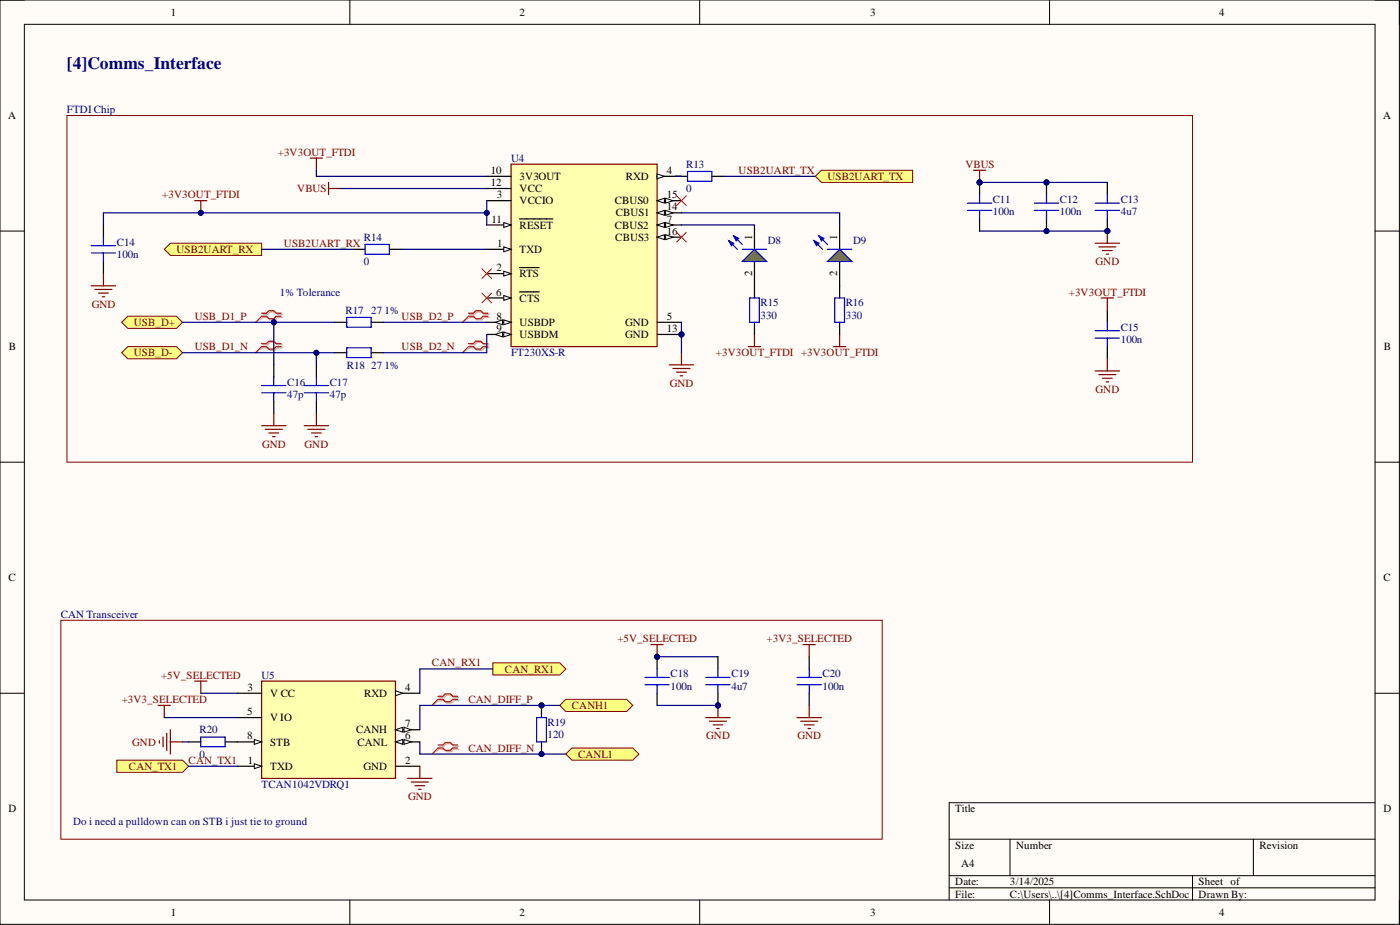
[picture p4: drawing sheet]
<svg xmlns="http://www.w3.org/2000/svg" width="292mm" height="193mm" viewBox="0 0 292 193" stroke-linecap="round" stroke-linejoin="round" font-family="sans-serif">
<defs><g id="words">
<text font-size="3.6" fill="#000080" x="14" y="14.5">[4]Comms_Interface</text>
<g font-size="2.3">
<text x="35.6" y="3.3">1</text>
<text x="108.4" y="3.3">2</text>
<text x="181.5" y="3.3">3</text>
<text x="254.4" y="3.3">4</text>
<text x="1.7" y="24.9">A</text>
<text x="288.6" y="24.9">A</text>
<text x="102.4" y="36.3">10</text>
<text x="102.4" y="38.8">12</text>
<text x="103.7" y="41.4">3</text>
<text x="108.4" y="37.6">3V3OUT</text>
<text x="108.4" y="40.1">VCC</text>
<text x="130.6" y="37.6">RXD</text>
<text x="139.1" y="41.4">15</text>
<text x="139.1" y="36.3">4</text>
<text x="102.6" y="46.4">11</text>
<text x="108.4" y="42.6">VCCIO</text>
<text x="108.4" y="47.7">RESET</text>
<text x="128.3" y="42.6">CBUS0</text>
<text x="128.3" y="47.7">CBUS2</text>
<text x="128.5" y="45.2">CBUS1</text>
<text x="139.1" y="43.9">14</text>
<text x="139.1" y="46.4">7</text>
<text x="103.8" y="51.5">1</text>
<text x="108.4" y="52.8">TXD</text>
<text x="128.4" y="50.2">CBUS3</text>
<text x="139.1" y="49">16</text>
<text x="156.9" y="50" transform="rotate(-90 156.9 50)">1</text>
<text x="174.7" y="50" transform="rotate(-90 174.7 50)">1</text>
<text x="103.6" y="56.6">2</text>
<text x="108.4" y="57.8">RTS</text>
<text x="156.9" y="57.6" transform="rotate(-90 156.9 57.6)">2</text>
<text x="174.7" y="57.6" transform="rotate(-90 174.7 57.6)">2</text>
<text x="103.5" y="61.7">6</text>
<text x="108.4" y="62.9">CTS</text>
<text x="103.6" y="69.3">9</text>
<text x="103.6" y="66.7">8</text>
<text x="108.4" y="70.5">USBDM</text>
<text x="108.4" y="68">USBDP</text>
<text x="130.4" y="68">GND</text>
<text x="130.4" y="70.5">GND</text>
<text x="139.1" y="66.7">5</text>
<text x="139.1" y="69.3">13</text>
<text x="1.9" y="73.1">B</text>
<text x="288.8" y="73.1">B</text>
<text x="1.8" y="121.3">C</text>
<text x="288.7" y="121.3">C</text>
<text x="51.5" y="149.2">5</text>
<text x="51.6" y="144.1">3</text>
<text x="56.4" y="145.4">V CC</text>
<text x="76" y="145.4">RXD</text>
<text x="84.5" y="144.1">4</text>
<text x="51.5" y="154.3">8</text>
<text x="56.4" y="155.5">STB</text>
<text x="56.4" y="150.5">V IO</text>
<text x="74.3" y="153">CANH</text>
<text x="74.6" y="155.5">CANL</text>
<text x="84.5" y="151.7">7</text>
<text x="84.5" y="154.3">6</text>
<text x="51.7" y="159.3">1</text>
<text x="56.4" y="160.6">TXD</text>
<text x="75.8" y="160.6">GND</text>
<text x="84.5" y="159.3">2</text>
<text x="1.8" y="169.5">D</text>
<text x="199.3" y="169.5">Title</text>
<text x="288.7" y="169.5">D</text>
<text x="199.3" y="177.1">Size</text>
<text x="212" y="177.1">Number</text>
<text x="262.8" y="177.1">Revision</text>
<text x="199.3" y="184.7">Date:</text>
<text x="200.6" y="180.9">A4</text>
<text x="210.7" y="184.7">3/14/2025</text>
<text x="250.1" y="184.7">Sheet of</text>
<text x="35.6" y="191.1">1</text>
<text x="108.4" y="191.1">2</text>
<text x="181.5" y="191.1">3</text>
<text x="199.3" y="187.2">File:</text>
<text x="210.7" y="187.2">C:\Users\..\[4]Comms_Interface.SchDoc</text>
<text x="250.1" y="187.2">Drawn By:</text>
<text x="254.4" y="191.1">4</text>
</g>
<g font-size="2.3" fill="#000080">
<text x="14" y="23.6">FTDI Chip</text>
<text x="106.6" y="33.7">U4</text>
<text x="143.2" y="35">R13</text>
<text x="143.2" y="40.1">0</text>
<text x="207.2" y="42.4">C11</text>
<text x="207.2" y="44.9">100n</text>
<text x="221.1" y="42.4">C12</text>
<text x="221.1" y="44.9">100n</text>
<text x="233.8" y="42.4">C13</text>
<text x="233.8" y="44.9">4u7</text>
<text x="24.4" y="51.3">C14</text>
<text x="24.4" y="53.8">100n</text>
<text x="75.9" y="50.2">R14</text>
<text x="160.2" y="51">D8</text>
<text x="178" y="51">D9</text>
<text x="75.9" y="55.3">0</text>
<text x="58.4" y="61.7">1% Tolerance</text>
<text x="72.1" y="65.5">R17</text>
<text x="77.4" y="65.5">27</text>
<text x="80.2" y="65.5">1%</text>
<text x="158.7" y="63.9">R15</text>
<text x="176.5" y="63.9">R16</text>
<text x="158.7" y="66.5">330</text>
<text x="176.5" y="66.5">330</text>
<text x="233.8" y="69">C15</text>
<text x="233.8" y="71.5">100n</text>
<text x="72.4" y="76.9">R18</text>
<text x="77.4" y="76.9">27</text>
<text x="80.2" y="76.9">1%</text>
<text x="106.6" y="74.3">FT230XS-R</text>
<text x="59.9" y="80.4">C16</text>
<text x="59.9" y="83">47p</text>
<text x="68.8" y="80.4">C17</text>
<text x="68.8" y="83">47p</text>
<text x="12.7" y="128.9">CAN Transceiver</text>
<text x="54.6" y="141.6">U5</text>
<text x="139.9" y="141.3">C18</text>
<text x="139.9" y="143.9">100n</text>
<text x="152.6" y="141.3">C19</text>
<text x="152.6" y="143.9">4u7</text>
<text x="171.6" y="141.3">C20</text>
<text x="171.6" y="143.9">100n</text>
<text x="41.6" y="153">R20</text>
<text x="114.3" y="151.5">R19</text>
<text x="114.3" y="154">120</text>
<text x="41.6" y="158.1">0</text>
<text x="54.6" y="164.4">TCAN1042VDRQ1</text>
<text x="15.2" y="172">Do i need a pulldown can on STB i just tie to ground</text>
</g>
<g font-size="2.3" fill="#800000">
<text x="58" y="32.5">+3V3OUT_FTDI</text>
<text x="201.4" y="35">VBUS</text>
<text x="33.9" y="41.4">+3V3OUT_FTDI</text>
<text x="62" y="40.1">VBUS</text>
<text x="154.1" y="36.3">USB2UART_TX</text>
<text x="172.6" y="37.6">USB2UART_TX</text>
<text x="36.8" y="52.8">USB2UART_RX</text>
<text x="59.2" y="51.5">USB2UART_RX</text>
<text x="228.6" y="55.3">GND</text>
<text x="19.1" y="64.2">GND</text>
<text x="223" y="61.7">+3V3OUT_FTDI</text>
<text x="27.9" y="68">USB_D+</text>
<text x="40.6" y="66.7">USB_D1_P</text>
<text x="83.8" y="66.7">USB_D2_P</text>
<text x="27.9" y="74.3">USB_D-</text>
<text x="40.6" y="73.1">USB_D1_N</text>
<text x="83.8" y="73.1">USB_D2_N</text>
<text x="149.4" y="74.3">+3V3OUT_FTDI</text>
<text x="167.1" y="74.3">+3V3OUT_FTDI</text>
<text x="139.7" y="80.7">GND</text>
<text x="228.6" y="82">GND</text>
<text x="54.7" y="93.4">GND</text>
<text x="63.6" y="93.4">GND</text>
<text x="128.8" y="134">+5V_SELECTED</text>
<text x="160" y="134">+3V3_SELECTED</text>
<text x="33.6" y="141.6">+5V_SELECTED</text>
<text x="90.1" y="139">CAN_RX1</text>
<text x="105.4" y="140.3">CAN_RX1</text>
<text x="25.4" y="146.7">+3V3_SELECTED</text>
<text x="97.7" y="146.7">CAN_DIFF_P</text>
<text x="119.3" y="147.9">CANH1</text>
<text x="27.6" y="155.5">GND</text>
<text x="147.3" y="154.3">GND</text>
<text x="166.4" y="154.3">GND</text>
<text x="26.9" y="160.6">CAN_TX1</text>
<text x="39.4" y="159.3">CAN_TX1</text>
<text x="97.7" y="156.8">CAN_DIFF_N</text>
<text x="120.6" y="158.1">CANL1</text>
<text x="85.1" y="167">GND</text>
</g>
</g></defs>
<path d="M0 0h292v192.8h-292z" fill-rule="evenodd" fill="#fffcf8"/>
<path d="M0 0h292v192.8h-292z" fill="none" stroke="#000" stroke-width=".21"/>
<path d="M5.1 5.1h281.8v182.7h-281.8z" fill-rule="evenodd" fill="#fffcf8"/>
<g fill="none" stroke="#000" stroke-width=".21">
<path d="M0 0h5.1M73 0v5.1M146 0v5.1M219 0v5.1M286.9 0h5.1v5.1M5.1 5.1h281.8v182.7h-281.8zM0 48.2h5.1M286.9 48.2h5.1M0 96.4h5.1M286.9 96.4h5.1M0 144.6h5.1M286.9 144.6h5.1"/>
<path d="M198 175.1h88.9M210.7 175.1v7.6M261.5 175.1v7.6M286.9 167.5h-88.9v20.3M73 187.8v5M146 187.8v5M198 182.7h88.9M198 185.2h88.9M219 187.8v5M248.8 182.7v5.1M292 187.8v5"/>
</g>
<circle cx="142.2" cy="69.8" r=".51" fill="#000080"/>
<circle cx="142.2" cy="69.8" r=".51" fill="none" stroke="#000080" stroke-width=".21"/>
<path d="M106.6 34.3h30.5v38h-30.5z" fill-rule="evenodd" fill="#ffffb0"/>
<path d="M106.6 34.3h30.5v38h-30.5z" fill="none" stroke="#800000" stroke-width=".25"/>
<path d="M101.6 36.8h5M101.6 39.3h5M101.6 41.9h5M137.1 41.9h5.1" fill="none" stroke="#000" stroke-width=".25"/>
<path d="M137.1 41.9l1.5-.5v1z" fill="#f8fcff"/>
<path d="M137.1 41.9l1.5-.5v1z" fill="none" stroke="#000" stroke-width=".21"/>
<path d="M138.9 41.4l1.5 .5-1.5 .5z" fill="#f8fcff"/>
<path d="M138.9 41.4l1.5 .5-1.5 .5z" fill="none" stroke="#000" stroke-width=".21"/>
<path d="M137.1 44.4h5.1" fill="none" stroke="#000" stroke-width=".25"/>
<path d="M137.1 44.4l1.5-.5v1z" fill="#f8fcff"/>
<path d="M137.1 44.4l1.5-.5v1z" fill="none" stroke="#000" stroke-width=".21"/>
<path d="M138.9 43.9l1.5 .5-1.5 .5z" fill="#f8fcff"/>
<path d="M138.9 43.9l1.5 .5-1.5 .5z" fill="none" stroke="#000" stroke-width=".21"/>
<path d="M137.1 46.9h5.1" fill="none" stroke="#000" stroke-width=".25"/>
<path d="M137.1 46.9l1.5-.5v1z" fill="#f8fcff"/>
<path d="M137.1 46.9l1.5-.5v1z" fill="none" stroke="#000" stroke-width=".21"/>
<path d="M138.9 46.4l1.5 .5-1.5 .5z" fill="#f8fcff"/>
<path d="M138.9 46.4l1.5 .5-1.5 .5z" fill="none" stroke="#000" stroke-width=".21"/>
<path d="M137.1 49.5h5.1" fill="none" stroke="#000" stroke-width=".25"/>
<path d="M137.1 49.5l1.5-.5v1z" fill="#f8fcff"/>
<path d="M137.1 49.5l1.5-.5v1z" fill="none" stroke="#000" stroke-width=".21"/>
<path d="M138.9 49l1.5 .5-1.5 .5z" fill="#f8fcff"/>
<path d="M138.9 49l1.5 .5-1.5 .5z" fill="none" stroke="#000" stroke-width=".21"/>
<path d="M101.6 62.2h5" fill="none" stroke="#000" stroke-width=".25"/>
<path d="M105.1 61.7l1.5 .5-1.5 .5z" fill="#f8fcff"/>
<path d="M105.1 61.7l1.5 .5-1.5 .5z" fill="none" stroke="#000" stroke-width=".21"/>
<path d="M101.6 46.9h5M108.4 60.9h4.1" fill="none" stroke="#000" stroke-width=".25"/>
<path d="M105.1 46.4l1.5 .5-1.5 .5z" fill="#f8fcff"/>
<path d="M105.1 46.4l1.5 .5-1.5 .5z" fill="none" stroke="#000" stroke-width=".21"/>
<path d="M101.6 57.1h5M108.4 45.7h7" fill="none" stroke="#000" stroke-width=".25"/>
<path d="M105.1 56.6l1.5 .5-1.5 .5z" fill="#f8fcff"/>
<path d="M105.1 56.6l1.5 .5-1.5 .5z" fill="none" stroke="#000" stroke-width=".21"/>
<path d="M137.1 36.8h5.1M108.4 55.8h4.1" fill="none" stroke="#000" stroke-width=".25"/>
<path d="M137.1 36.3l1.5 .5-1.5 .5z" fill="#f8fcff"/>
<path d="M137.1 36.3l1.5 .5-1.5 .5z" fill="none" stroke="#000" stroke-width=".21"/>
<path d="M101.6 52h5" fill="none" stroke="#000" stroke-width=".25"/>
<path d="M105.1 51.5l1.5 .5-1.5 .5z" fill="#f8fcff"/>
<path d="M105.1 51.5l1.5 .5-1.5 .5z" fill="none" stroke="#000" stroke-width=".21"/>
<path d="M101.6 69.8h5" fill="none" stroke="#000" stroke-width=".25"/>
<path d="M105.1 69.3l1.5 .5-1.5 .5z" fill="#f8fcff"/>
<path d="M105.1 69.3l1.5 .5-1.5 .5z" fill="none" stroke="#000" stroke-width=".21"/>
<path d="M103.3 69.8l1.6-.5v1z" fill="#f8fcff"/>
<path d="M103.3 69.8l1.6-.5v1z" fill="none" stroke="#000" stroke-width=".21"/>
<path d="M101.6 67.2h5" fill="none" stroke="#000" stroke-width=".25"/>
<path d="M105.1 66.7l1.5 .5-1.5 .5z" fill="#f8fcff"/>
<path d="M105.1 66.7l1.5 .5-1.5 .5z" fill="none" stroke="#000" stroke-width=".21"/>
<path d="M103.3 67.2l1.6-.5v1z" fill="#f8fcff"/>
<path d="M103.3 67.2l1.6-.5v1z" fill="none" stroke="#000" stroke-width=".21"/>
<path d="M137.1 67.2h5.1M137.1 69.8h5.1" fill="none" stroke="#000" stroke-width=".25"/>
<circle cx="142.2" cy="69.8" r=".51" fill="#000080"/>
<circle cx="142.2" cy="69.8" r=".51" fill="none" stroke="#000080" stroke-width=".21"/>
<path d="M68.6 38.1v2.5M68.6 39.3h2.5M19 59.6h5.1M21.6 57.1v2.5M19.8 60.4h3.6M20.6 61.1h2M21.3 61.9h.5" fill="none" stroke="#800000" stroke-width=".25"/>
<path d="M14 24.1h234.8v72.3h-234.8z" fill="none" stroke="#800000" stroke-width=".21"/>
<path d="M175.2 46.9v5.1M175.2 54.6v5" fill="none" stroke="#000" stroke-width=".25"/>
<path d="M172.6 54.6l2.6-2.6 2.5 2.6z" fill="#0f0"/>
<path d="M169.9 50.2l1.7 1.8M170.9 49.2l1.7 1.8M172.6 54.6l2.6-2.6 2.5 2.6z" fill="none" stroke="#00f" stroke-width=".25"/>
<path d="M170.9 49.2l1 .5-.5 .5z" fill="#00f"/>
<path d="M170.9 49.2l1 .5-.5 .5z" fill="none" stroke="#00f" stroke-width=".25"/>
<path d="M169.9 50.2l1 .5-.5 .6z" fill="#00f"/>
<path d="M169.9 50.2l1 .5-.5 .6zM172.6 52h5.1" fill="none" stroke="#00f" stroke-width=".25"/>
<path d="M157.4 46.9v5.1M157.4 54.6v5" fill="none" stroke="#000" stroke-width=".25"/>
<path d="M154.9 54.6l2.5-2.6 2.6 2.6z" fill="#0f0"/>
<path d="M152.1 50.2l1.8 1.8M153.1 49.2l1.8 1.8M154.9 54.6l2.5-2.6 2.6 2.6z" fill="none" stroke="#00f" stroke-width=".25"/>
<path d="M153.1 49.2l1 .5-.5 .5z" fill="#00f"/>
<path d="M153.1 49.2l1 .5-.5 .5z" fill="none" stroke="#00f" stroke-width=".25"/>
<path d="M152.1 50.2l1 .5-.5 .6z" fill="#00f"/>
<path d="M152.1 50.2l1 .5-.5 .6zM154.9 52h5.1" fill="none" stroke="#00f" stroke-width=".25"/>
<path d="M100.5 56.1l2.1 2M102.6 56.1l-2.1 2M141.2 40.8l2 2.1M141.2 48.5l2 2M143.2 40.8l-2 2.1M143.2 48.5l-2 2M100.5 61.1l2.1 2.1M102.6 61.1l-2.1 2.1" fill="none" stroke="#f00" stroke-width=".21"/>
<path d="M139.6 76.1h5.1M140.4 76.9h3.6M141.2 77.6h2M141.9 78.4h.5M142.2 73.6v2.5" fill="none" stroke="#800000" stroke-width=".25"/>
<path d="M170.1 36.8l1.3-1.3h19v2.6h-19z" fill-rule="evenodd" fill="#ffff80"/>
<path d="M170.1 36.8l1.3-1.3h19v2.6h-19z" fill="none" stroke="#800000" stroke-width=".21"/>
<path d="M34.3 52l1.2-1.3h19.1v2.6h-19.1z" fill-rule="evenodd" fill="#ffff80"/>
<path d="M34.3 52l1.2-1.3h19.1v2.6h-19.1z" fill="none" stroke="#800000" stroke-width=".21"/>
<path d="M25.4 67.2l1.3-1.2h10.1l1.3 1.2-1.3 1.3h-10.1z" fill-rule="evenodd" fill="#ffff80"/>
<path d="M25.4 67.2l1.3-1.2h10.1l1.3 1.2-1.3 1.3h-10.1z" fill="none" stroke="#800000" stroke-width=".21"/>
<path d="M25.4 73.6l1.3-1.3h10.1l1.3 1.3-1.3 1.2h-10.1z" fill-rule="evenodd" fill="#ffff80"/>
<path d="M25.4 73.6l1.3-1.3h10.1l1.3 1.3-1.3 1.2h-10.1z" fill="none" stroke="#800000" stroke-width=".21"/>
<path d="M69.8 67.2h2.6M69.8 73.6h2.6M77.4 67.2h2.6M77.4 73.6h2.6" fill="none" stroke="#000" stroke-width=".25"/>
<path d="M72.4 66.2h5v2.1h-5zM72.4 72.6h5v2h-5z" fill="none" stroke="#00f" stroke-width=".25"/>
<path d="M54.6 142.1h27.9v20.3h-27.9z" fill-rule="evenodd" fill="#ffffb0"/>
<path d="M54.6 142.1h27.9v20.3h-27.9z" fill="none" stroke="#800000" stroke-width=".25"/>
<path d="M49.5 154.8h5.1" fill="none" stroke="#000" stroke-width=".25"/>
<path d="M53.1 154.3l1.5 .5-1.5 .5z" fill="#f8fcff"/>
<path d="M53.1 154.3l1.5 .5-1.5 .5z" fill="none" stroke="#000" stroke-width=".21"/>
<path d="M49.5 159.8h5.1" fill="none" stroke="#000" stroke-width=".25"/>
<path d="M53.1 159.3l1.5 .5-1.5 .6z" fill="#f8fcff"/>
<path d="M53.1 159.3l1.5 .5-1.5 .6z" fill="none" stroke="#000" stroke-width=".21"/>
<path d="M49.5 144.6h5.1M49.5 149.7h5.1M82.5 152.2h5.1" fill="none" stroke="#000" stroke-width=".25"/>
<path d="M82.5 152.2l1.5-.5v1z" fill="#f8fcff"/>
<path d="M82.5 152.2l1.5-.5v1z" fill="none" stroke="#000" stroke-width=".21"/>
<path d="M84.3 151.7l1.5 .5-1.5 .5z" fill="#f8fcff"/>
<path d="M84.3 151.7l1.5 .5-1.5 .5z" fill="none" stroke="#000" stroke-width=".21"/>
<path d="M82.5 154.8h5.1" fill="none" stroke="#000" stroke-width=".25"/>
<path d="M82.5 154.8l1.5-.5v1z" fill="#f8fcff"/>
<path d="M82.5 154.8l1.5-.5v1z" fill="none" stroke="#000" stroke-width=".21"/>
<path d="M84.3 154.3l1.5 .5-1.5 .5z" fill="#f8fcff"/>
<path d="M84.3 154.3l1.5 .5-1.5 .5z" fill="none" stroke="#000" stroke-width=".21"/>
<path d="M82.5 159.8h5.1M82.5 144.6h5.1" fill="none" stroke="#000" stroke-width=".25"/>
<path d="M82.5 144.1l1.5 .5-1.5 .5z" fill="#f8fcff"/>
<path d="M82.5 144.1l1.5 .5-1.5 .5z" fill="none" stroke="#000" stroke-width=".21"/>
<path d="M33 147.2h2.5M34.3 147.2v2.5M40.6 142.1h2.6M41.9 142.1v2.5M87.6 159.8v2.6M85.1 162.4h5M85.8 163.1h3.6M86.6 163.9h2M87.3 164.7h.5" fill="none" stroke="#800000" stroke-width=".25"/>
<path d="M24.4 158.6h13.7l1.3 1.2-1.3 1.3h-13.7z" fill-rule="evenodd" fill="#ffff80"/>
<path d="M24.4 158.6h13.7l1.3 1.2-1.3 1.3h-13.7z" fill="none" stroke="#800000" stroke-width=".21"/>
<path d="M102.8 138.3h14l1.3 1.2-1.3 1.3h-14z" fill-rule="evenodd" fill="#ffff80"/>
<path d="M102.8 138.3h14l1.3 1.2-1.3 1.3h-14z" fill="none" stroke="#800000" stroke-width=".21"/>
<path d="M116.8 147.2l1.3-1.3h12.7l1.2 1.3-1.2 1.2h-12.7z" fill-rule="evenodd" fill="#ffff80"/>
<path d="M116.8 147.2l1.3-1.3h12.7l1.2 1.3-1.2 1.2h-12.7z" fill="none" stroke="#800000" stroke-width=".21"/>
<path d="M118.1 157.3l1.2-1.3h12.7l1.3 1.3-1.3 1.3h-12.7z" fill-rule="evenodd" fill="#ffff80"/>
<path d="M118.1 157.3l1.2-1.3h12.7l1.3 1.3-1.3 1.3h-12.7z" fill="none" stroke="#800000" stroke-width=".21"/>
<path d="M33.3 154.5v.5M34 153.8v2M34.8 153v3.5M35.5 152.2v5.1M35.5 154.8h2.6" fill="none" stroke="#800000" stroke-width=".25"/>
<circle cx="137.1" cy="137" r=".51" fill="#000080"/>
<circle cx="137.1" cy="137" r=".51" fill="none" stroke="#000080" stroke-width=".21"/>
<path d="M137.1 137v2.5" fill="none" stroke="#000" stroke-width=".25"/>
<circle cx="137.1" cy="137" r=".51" fill="#000080"/>
<circle cx="137.1" cy="137" r=".51" fill="none" stroke="#000080" stroke-width=".21"/>
<path d="M168.8 137v2.5M137.1 144.6v2.6M168.8 144.6v2.6" fill="none" stroke="#000" stroke-width=".25"/>
<path d="M137.1 139.5v1.8M168.8 139.5v1.8M134.6 141.3h5M134.6 142.8h5M137.1 142.8v1.8M166.3 141.3h5.1M166.3 142.8h5.1M168.8 142.8v1.8" fill="none" stroke="#00f" stroke-width=".25"/>
<path d="M147.3 149.7h5M148 150.5h3.6M148.8 151.2h2M149.5 152h.5M149.8 147.2v2.5" fill="none" stroke="#800000" stroke-width=".25"/>
<circle cx="149.8" cy="147.2" r=".51" fill="#000080"/>
<circle cx="149.8" cy="147.2" r=".51" fill="none" stroke="#000080" stroke-width=".21"/>
<path d="M135.8 134.5h2.6M137.1 134.5v2.5M166.3 149.7h5.1M167.1 150.5h3.5M167.8 151.2h2.1M168.6 152h.5M168.8 147.2v2.5" fill="none" stroke="#800000" stroke-width=".25"/>
<circle cx="137.1" cy="137" r=".51" fill="#000080"/>
<circle cx="137.1" cy="137" r=".51" fill="none" stroke="#000080" stroke-width=".21"/>
<path d="M203.1 35.5h2.6M204.4 35.5v2.6M167.6 134.5h2.5M168.8 134.5v2.5" fill="none" stroke="#800000" stroke-width=".25"/>
<path d="M91.7 155.7h1l.5-.5h1l.5 .5h1M91.7 156.3h1l.5 .5h1l.5-.5h1M91.7 145.5h1l.5-.5h1l.5 .5h1M91.7 146.1h1l.5 .6h1l.5-.6h1" fill="none" stroke="#d0a19e" stroke-width=".25"/>
<path d="M91.7 156.3l-1.6 1M91.7 146.1l-1.6 1.1" fill="none" stroke="#d0a19e" stroke-width=".21"/>
<path d="M91.4 155.4h1l.5-.5h1l.5 .5h1.1M91.4 156h1l.5 .5h1l.5-.5h1.1M91.4 145.3h1l.5-.5h1l.5 .5h1.1M91.4 145.9h1l.5 .5h1l.5-.5h1.1" fill="none" stroke="#f00" stroke-width=".25"/>
<path d="M91.4 156l-1.3 1.3M91.4 145.9l-1.3 1.3" fill="none" stroke="#f00" stroke-width=".21"/>
<path d="M12.7 129.4h171.4v45.7h-171.4z" fill="none" stroke="#800000" stroke-width=".21"/>
<circle cx="204.4" cy="38.1" r=".51" fill="#000080"/>
<circle cx="204.4" cy="38.1" r=".51" fill="none" stroke="#000080" stroke-width=".21"/>
<circle cx="204.4" cy="38.1" r=".51" fill="#000080"/>
<circle cx="204.4" cy="38.1" r=".51" fill="none" stroke="#000080" stroke-width=".21"/>
<path d="M204.4 38.1v2.5" fill="none" stroke="#000" stroke-width=".25"/>
<circle cx="204.4" cy="38.1" r=".51" fill="#000080"/>
<circle cx="204.4" cy="38.1" r=".51" fill="none" stroke="#000080" stroke-width=".21"/>
<path d="M204.4 45.7v2.5M231 64.7v2.5M231 72.3v2.5" fill="none" stroke="#000" stroke-width=".25"/>
<path d="M201.8 42.4h5.1M201.8 43.9h5.1M204.4 40.6v1.8M204.4 43.9v1.8M228.5 69h5.1M228.5 70.5h5.1M231 67.2v1.8M231 70.5v1.8" fill="none" stroke="#00f" stroke-width=".25"/>
<path d="M228.5 77.4h5.1M229.3 78.1h3.5M230 78.9h2.1M230.8 79.7h.5M231 74.8v2.6" fill="none" stroke="#800000" stroke-width=".25"/>
<circle cx="113" cy="157.3" r=".51" fill="#000080"/>
<circle cx="113" cy="157.3" r=".51" fill="none" stroke="#000080" stroke-width=".21"/>
<circle cx="113" cy="147.2" r=".51" fill="#000080"/>
<circle cx="113" cy="147.2" r=".51" fill="none" stroke="#000080" stroke-width=".21"/>
<path d="M113 154.8v2.5" fill="none" stroke="#000" stroke-width=".25"/>
<circle cx="113" cy="157.3" r=".51" fill="#000080"/>
<circle cx="113" cy="157.3" r=".51" fill="none" stroke="#000080" stroke-width=".21"/>
<path d="M113 147.2v2.5" fill="none" stroke="#000" stroke-width=".25"/>
<circle cx="113" cy="147.2" r=".51" fill="#000080"/>
<circle cx="113" cy="147.2" r=".51" fill="none" stroke="#000080" stroke-width=".21"/>
<path d="M57.1 78.7v1.7M66 78.7v1.7M54.6 82h5.1M54.6 80.4h5.1M57.1 82v1.7M63.5 82h5.1M63.5 80.4h5.1M66 82v1.7M112 149.7h2v5.1h-2z" fill="none" stroke="#00f" stroke-width=".25"/>
<path d="M57.1 76.1v2.6M66 76.1v2.6M57.1 83.7v2.6M66 83.7v2.6" fill="none" stroke="#000" stroke-width=".25"/>
<g fill="none" stroke="#800000" stroke-width=".25">
<path d="M64.7 33h2.6M66 33v2.5M156.1 72.3h2.6M157.4 69.8v2.5M173.9 72.3h2.6M175.2 69.8v2.5M229.8 62.2h2.5M231 62.2v2.5M54.6 88.8h5.1M55.3 89.6h3.6M56.1 90.3h2M56.9 91.1h.5"/>
<path d="M57.1 86.3v2.5M63.5 88.8h5.1M64.2 89.6h3.6M65 90.3h2M65.8 91.1h.5M66 86.3v2.5"/>
</g>
<circle cx="218.3" cy="38.1" r=".51" fill="#000080"/>
<circle cx="218.3" cy="38.1" r=".51" fill="none" stroke="#000080" stroke-width=".21"/>
<circle cx="218.3" cy="48.2" r=".51" fill="#000080"/>
<circle cx="218.3" cy="48.2" r=".51" fill="none" stroke="#000080" stroke-width=".21"/>
<path d="M218.3 38.1v2.5" fill="none" stroke="#000" stroke-width=".25"/>
<circle cx="218.3" cy="38.1" r=".51" fill="#000080"/>
<circle cx="218.3" cy="38.1" r=".51" fill="none" stroke="#000080" stroke-width=".21"/>
<path d="M218.3 45.7v2.5" fill="none" stroke="#000" stroke-width=".25"/>
<circle cx="218.3" cy="48.2" r=".51" fill="#000080"/>
<circle cx="218.3" cy="48.2" r=".51" fill="none" stroke="#000080" stroke-width=".21"/>
<path d="M215.8 42.4h5.1M215.8 43.9h5.1M218.3 40.6v1.8M218.3 43.9v1.8" fill="none" stroke="#00f" stroke-width=".25"/>
<circle cx="231" cy="48.2" r=".51" fill="#000080"/>
<circle cx="231" cy="48.2" r=".51" fill="none" stroke="#000080" stroke-width=".21"/>
<path d="M231 38.1v2.5M231 45.7v2.5" fill="none" stroke="#000" stroke-width=".25"/>
<circle cx="231" cy="48.2" r=".51" fill="#000080"/>
<circle cx="231" cy="48.2" r=".51" fill="none" stroke="#000080" stroke-width=".21"/>
<path d="M228.5 42.4h5.1M228.5 43.9h5.1M231 40.6v1.8M231 43.9v1.8" fill="none" stroke="#00f" stroke-width=".25"/>
<path d="M228.5 50.7h5.1M229.3 51.5h3.5M230 52.3h2.1M230.8 53h.5M231 48.2v2.5" fill="none" stroke="#800000" stroke-width=".25"/>
<circle cx="231" cy="48.2" r=".51" fill="#000080"/>
<circle cx="231" cy="48.2" r=".51" fill="none" stroke="#000080" stroke-width=".21"/>
<circle cx="149.8" cy="147.2" r=".51" fill="#000080"/>
<circle cx="149.8" cy="147.2" r=".51" fill="none" stroke="#000080" stroke-width=".21"/>
<path d="M149.8 137v2.5M149.8 144.6v2.6" fill="none" stroke="#000" stroke-width=".25"/>
<circle cx="149.8" cy="147.2" r=".51" fill="#000080"/>
<circle cx="149.8" cy="147.2" r=".51" fill="none" stroke="#000080" stroke-width=".21"/>
<g fill="none" stroke="#00f" stroke-width=".25">
<path d="M143.4 35.8h5.1v2h-5.1zM19 51.3h5.1M19 52.8h5.1M21.6 49.5v1.8M21.6 52.8v1.8M76.2 51h5v2h-5zM156.4 62.2h2v5h-2zM174.2 62.2h2v5h-2zM149.8 139.5v1.8M41.9 153.8h5.1v2h-5.1zM147.3 141.3h5M147.3 142.8h5"/>
<path d="M149.8 142.8v1.8"/>
</g>
<path d="M140.9 36.8h2.5M148.5 36.8h2.6M21.6 46.9v2.6M21.6 54.6v2.5M73.6 52h2.6M81.2 52h2.6M157.4 59.6v2.6M175.2 59.6v2.6M157.4 67.2v2.6M175.2 67.2v2.6M39.4 154.8h2.5M47 154.8h2.5" fill="none" stroke="#000" stroke-width=".25"/>
<path d="M54.8 65.6h1.1l.5-.5h1l.5 .5h1M54.8 66.2h1.1l.5 .5h1l.5-.5h1M54.8 71.9h1.1l.5-.5h1l.5 .5h1M54.8 72.6h1.1l.5 .5h1l.5-.5h1M98 65.6h1l.5-.5h1l.5 .5h1.1M98 66.2h1l.5 .5h1l.5-.5h1.1M98 71.9h1l.5-.5h1l.5 .5h1.1M98 72.6h1l.5 .5h1l.5-.5h1.1" fill="none" stroke="#d0a19e" stroke-width=".25"/>
<path d="M54.8 66.2l-1.5 1M54.8 72.6l-1.5 1M98 66.2l-1.5 1M98 72.6l-1.5 1" fill="none" stroke="#d0a19e" stroke-width=".21"/>
<path d="M54.6 65.3h1l.5-.5h1l.5 .5h1M54.6 66h1l.5 .5h1l.5-.5h1M54.6 71.7h1l.5-.5h1l.5 .5h1M54.6 72.3h1l.5 .5h1l.5-.5h1M97.7 65.3h1.1l.5-.5h1l.5 .5h1M97.7 66h1.1l.5 .5h1l.5-.5h1M97.7 71.7h1.1l.5-.5h1l.5 .5h1M97.7 72.3h1.1l.5 .5h1l.5-.5h1" fill="none" stroke="#f00" stroke-width=".25"/>
<path d="M54.6 66l-1.3 1.2M54.6 72.3l-1.3 1.3M97.7 66l-1.2 1.2M97.7 72.3l-1.2 1.3" fill="none" stroke="#f00" stroke-width=".21"/>
<path d="M71.1 39.3h30.5M140.9 36.8h1.3M101.6 41.9v5M142.2 44.4h33v2.5M142.2 46.9h15.2" fill="none" stroke="#000080" stroke-width=".25"/>
<circle cx="101.6" cy="44.4" r=".51" fill="#000080"/>
<circle cx="101.6" cy="44.4" r=".51" fill="none" stroke="#000080" stroke-width=".21"/>
<path d="M142.2 67.2v6.4" fill="none" stroke="#000080" stroke-width=".25"/>
<circle cx="142.2" cy="69.8" r=".51" fill="#000080"/>
<circle cx="142.2" cy="69.8" r=".51" fill="none" stroke="#000080" stroke-width=".21"/>
<path d="M66 35.5v1.3h35.6M151.1 36.8h19M101.6 44.4h-80v2.5" fill="none" stroke="#000080" stroke-width=".25"/>
<circle cx="101.6" cy="44.4" r=".51" fill="#000080"/>
<circle cx="101.6" cy="44.4" r=".51" fill="none" stroke="#000080" stroke-width=".21"/>
<circle cx="41.9" cy="44.4" r=".51" fill="#000080"/>
<circle cx="41.9" cy="44.4" r=".51" fill="none" stroke="#000080" stroke-width=".21"/>
<path d="M54.6 52h19M102.8 139.5h-15.2v5.1M39.4 159.8h10.1M116.8 147.2h-29.2v5" fill="none" stroke="#000080" stroke-width=".25"/>
<circle cx="113" cy="147.2" r=".51" fill="#000080"/>
<circle cx="113" cy="147.2" r=".51" fill="none" stroke="#000080" stroke-width=".21"/>
<path d="M87.6 154.8v2.5h30.5" fill="none" stroke="#000080" stroke-width=".25"/>
<circle cx="113" cy="157.3" r=".51" fill="#000080"/>
<circle cx="113" cy="157.3" r=".51" fill="none" stroke="#000080" stroke-width=".21"/>
<path d="M57.1 67.2v8.9M34.3 149.7h15.2M41.9 144.6h7.6" fill="none" stroke="#000080" stroke-width=".25"/>
<circle cx="57.1" cy="67.2" r=".51" fill="#000080"/>
<circle cx="57.1" cy="67.2" r=".51" fill="none" stroke="#000080" stroke-width=".21"/>
<path d="M66 73.6v2.5" fill="none" stroke="#000080" stroke-width=".25"/>
<circle cx="66" cy="73.6" r=".51" fill="#000080"/>
<circle cx="66" cy="73.6" r=".51" fill="none" stroke="#000080" stroke-width=".21"/>
<path d="M38.1 73.6h31.7" fill="none" stroke="#000080" stroke-width=".25"/>
<circle cx="66" cy="73.6" r=".51" fill="#000080"/>
<circle cx="66" cy="73.6" r=".51" fill="none" stroke="#000080" stroke-width=".21"/>
<path d="M204.4 38.1h26.6" fill="none" stroke="#000080" stroke-width=".25"/>
<circle cx="204.4" cy="38.1" r=".51" fill="#000080"/>
<circle cx="204.4" cy="38.1" r=".51" fill="none" stroke="#000080" stroke-width=".21"/>
<circle cx="218.3" cy="38.1" r=".51" fill="#000080"/>
<circle cx="218.3" cy="38.1" r=".51" fill="none" stroke="#000080" stroke-width=".21"/>
<path d="M204.4 48.2h26.6" fill="none" stroke="#000080" stroke-width=".25"/>
<circle cx="218.3" cy="48.2" r=".51" fill="#000080"/>
<circle cx="218.3" cy="48.2" r=".51" fill="none" stroke="#000080" stroke-width=".21"/>
<circle cx="231" cy="48.2" r=".51" fill="#000080"/>
<circle cx="231" cy="48.2" r=".51" fill="none" stroke="#000080" stroke-width=".21"/>
<path d="M137.1 147.2h12.7" fill="none" stroke="#000080" stroke-width=".25"/>
<circle cx="149.8" cy="147.2" r=".51" fill="#000080"/>
<circle cx="149.8" cy="147.2" r=".51" fill="none" stroke="#000080" stroke-width=".21"/>
<path d="M137.1 137h12.7" fill="none" stroke="#000080" stroke-width=".25"/>
<circle cx="137.1" cy="137" r=".51" fill="#000080"/>
<circle cx="137.1" cy="137" r=".51" fill="none" stroke="#000080" stroke-width=".21"/>
<path d="M38.1 67.2h19M101.6 69.8v3.8h-21.6M38.1 154.8h1.3" fill="none" stroke="#000080" stroke-width=".25"/>
<circle cx="57.1" cy="67.2" r=".51" fill="#000080"/>
<circle cx="57.1" cy="67.2" r=".51" fill="none" stroke="#000080" stroke-width=".21"/>
<path d="M57.1 67.2h12.7" fill="none" stroke="#000080" stroke-width=".25"/>
<circle cx="57.1" cy="67.2" r=".51" fill="#000080"/>
<circle cx="57.1" cy="67.2" r=".51" fill="none" stroke="#000080" stroke-width=".21"/>
<path d="M83.8 52h17.8M80 67.2h21.6" fill="none" stroke="#000080" stroke-width=".25"/>
<path d="M40.6 41.9h2.6M41.9 41.9v2.5" fill="none" stroke="#800000" stroke-width=".25"/>
<circle cx="41.9" cy="44.4" r=".51" fill="#000080"/>
<circle cx="41.9" cy="44.4" r=".51" fill="none" stroke="#000080" stroke-width=".21"/>
<use href="#words"/>
</svg>
